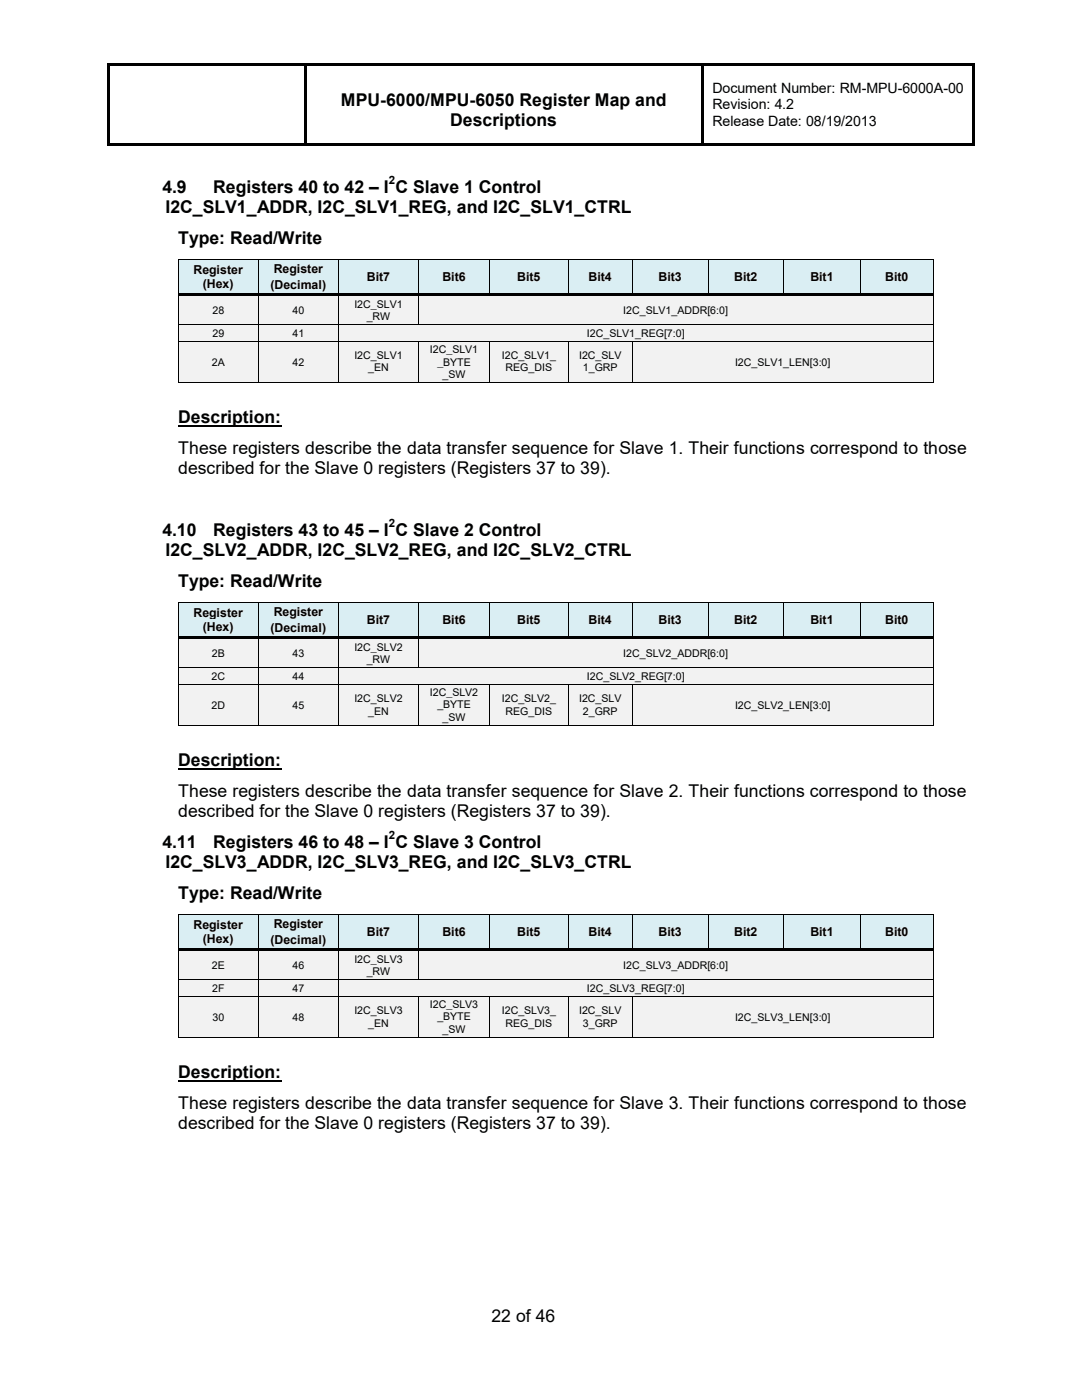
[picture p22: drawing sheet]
<svg xmlns="http://www.w3.org/2000/svg" width="216mm" height="279mm" viewBox="0 0 216 279" stroke-linecap="round" stroke-linejoin="round" font-family="sans-serif">
<defs><g id="words">
<g font-size="3.5">
<text x="68" y="21.1">MPU-6000/MPU-6050 Register Map and</text>
<text x="89.8" y="25.2">Descriptions</text>
<text x="32.4" y="38.5">4.9</text>
<text x="42.5" y="38.5">Registers 40 to 42 – I C Slave 1 Control</text>
<text x="33" y="42.6">I2C_SLV1_ADDR, I2C_SLV1_REG, and I2C_SLV1_CTRL</text>
<text x="35.6" y="48.7">Type: Read/Write</text>
<text x="35.6" y="84.4">Description:</text>
<text x="35.6" y="90.6">These registers describe the data transfer sequence for Slave 1. Their functions correspond to those</text>
<text x="35.6" y="94.6">described for the Slave 0 registers (Registers 37 to 39).</text>
<text x="32.4" y="107">4.10</text>
<text x="42.5" y="107">Registers 43 to 45 – I C Slave 2 Control</text>
<text x="33" y="111">I2C_SLV2_ADDR, I2C_SLV2_REG, and I2C_SLV2_CTRL</text>
<text x="35.6" y="117.2">Type: Read/Write</text>
<text x="35.6" y="152.8">Description:</text>
<text x="35.6" y="159">These registers describe the data transfer sequence for Slave 2. Their functions correspond to those</text>
<text x="35.6" y="163.1">described for the Slave 0 registers (Registers 37 to 39).</text>
<text x="32.4" y="169.2">4.11</text>
<text x="33" y="173.3">I2C_SLV3_ADDR, I2C_SLV3_REG, and I2C_SLV3_CTRL</text>
<text x="42.5" y="169.2">Registers 46 to 48 – I C Slave 3 Control</text>
<text x="35.6" y="179.4">Type: Read/Write</text>
<text x="35.6" y="215.1">Description:</text>
<text x="35.6" y="221.3">These registers describe the data transfer sequence for Slave 3. Their functions correspond to those</text>
<text x="35.6" y="225.4">described for the Slave 0 registers (Registers 37 to 39).</text>
<text x="98.1" y="263.8">22 of 46</text>
</g>
<g font-size="2.8">
<text x="142.1" y="18.6">Document Number: RM-MPU-6000A-00</text>
<text x="142.1" y="21.8">Revision: 4.2</text>
<text x="142.1" y="25.1">Release Date: 08/19/2013</text>
</g>
<g font-size="2.5">
<text x="38.6" y="54.6">Register</text>
<text x="40.5" y="57.5">(Hex)</text>
<text x="54" y="57.7">(Decimal)</text>
<text x="54.6" y="54.4">Register</text>
<text x="73.2" y="56.1">Bit7</text>
<text x="88.3" y="56.1">Bit6</text>
<text x="103.2" y="56.1">Bit5</text>
<text x="117.5" y="56.1">Bit4</text>
<text x="131.4" y="56.1">Bit3</text>
<text x="146.5" y="56.1">Bit2</text>
<text x="161.7" y="56.1">Bit1</text>
<text x="176.6" y="56.1">Bit0</text>
<text x="38.6" y="123.1">Register</text>
<text x="40.5" y="125.9">(Hex)</text>
<text x="54.6" y="122.9">Register</text>
<text x="73.2" y="124.5">Bit7</text>
<text x="88.3" y="124.5">Bit6</text>
<text x="103.2" y="124.5">Bit5</text>
<text x="117.5" y="124.5">Bit4</text>
<text x="131.4" y="124.5">Bit3</text>
<text x="146.5" y="124.5">Bit2</text>
<text x="161.7" y="124.5">Bit1</text>
<text x="176.6" y="124.5">Bit0</text>
<text x="54" y="126.1">(Decimal)</text>
<text x="38.6" y="185.3">Register</text>
<text x="54.6" y="185.1">Register</text>
<text x="40.5" y="188.2">(Hex)</text>
<text x="54" y="188.4">(Decimal)</text>
<text x="73.2" y="186.8">Bit7</text>
<text x="88.3" y="186.8">Bit6</text>
<text x="103.2" y="186.8">Bit5</text>
<text x="117.5" y="186.8">Bit4</text>
<text x="131.4" y="186.8">Bit3</text>
<text x="146.5" y="186.8">Bit2</text>
<text x="161.7" y="186.8">Bit1</text>
<text x="176.6" y="186.8">Bit0</text>
</g>
<g font-size="2.3">
<text x="77.6" y="36.7">2</text>
<text x="77.6" y="105.2">2</text>
<text x="77.6" y="167.5">2</text>
</g>
<g font-size="2.1">
<text x="42.4" y="62.7">28</text>
<text x="58.4" y="62.7">40</text>
<text x="70.7" y="61.4">I2C_SLV1</text>
<text x="73.2" y="63.8">_RW</text>
<text x="124.4" y="62.7">I2C_SLV1_ADDR[6:0]</text>
<text x="42.4" y="67.2">29</text>
<text x="58.4" y="67.2">41</text>
<text x="70.7" y="71.7">I2C_SLV1</text>
<text x="85.8" y="70.5">I2C_SLV1</text>
<text x="100.1" y="71.7">I2C_SLV1_</text>
<text x="115.5" y="71.7">I2C_SLV</text>
<text x="117.1" y="67.2">I2C_SLV1_REG[7:0]</text>
<text x="42.3" y="72.9">2A</text>
<text x="58.4" y="72.9">42</text>
<text x="73.5" y="74.1">_EN</text>
<text x="87.3" y="72.9">_BYTE</text>
<text x="88.3" y="75.4">_SW</text>
<text x="100.9" y="74.1">REG_DIS</text>
<text x="116.3" y="74.1">1_GRP</text>
<text x="146.7" y="72.9">I2C_SLV1_LEN[3:0]</text>
<text x="42.3" y="131.1">2B</text>
<text x="58.4" y="131.1">43</text>
<text x="70.7" y="129.9">I2C_SLV2</text>
<text x="124.4" y="131.1">I2C_SLV2_ADDR[6:0]</text>
<text x="42.2" y="135.7">2C</text>
<text x="58.4" y="135.7">44</text>
<text x="73.2" y="132.3">_RW</text>
<text x="117.1" y="135.7">I2C_SLV2_REG[7:0]</text>
<text x="42.2" y="141.4">2D</text>
<text x="58.4" y="141.4">45</text>
<text x="70.7" y="140.1">I2C_SLV2</text>
<text x="73.5" y="142.6">_EN</text>
<text x="85.8" y="138.9">I2C_SLV2</text>
<text x="87.3" y="141.4">_BYTE</text>
<text x="88.3" y="143.8">_SW</text>
<text x="100.1" y="140.1">I2C_SLV2_</text>
<text x="100.9" y="142.6">REG_DIS</text>
<text x="115.5" y="140.1">I2C_SLV</text>
<text x="116.3" y="142.6">2_GRP</text>
<text x="146.7" y="141.4">I2C_SLV2_LEN[3:0]</text>
<text x="42.3" y="193.4">2E</text>
<text x="42.3" y="197.9">2F</text>
<text x="58.4" y="193.4">46</text>
<text x="58.4" y="197.9">47</text>
<text x="70.7" y="192.1">I2C_SLV3</text>
<text x="73.2" y="194.6">_RW</text>
<text x="117.1" y="197.9">I2C_SLV3_REG[7:0]</text>
<text x="124.4" y="193.4">I2C_SLV3_ADDR[6:0]</text>
<text x="42.4" y="203.7">30</text>
<text x="58.4" y="203.7">48</text>
<text x="70.7" y="202.4">I2C_SLV3</text>
<text x="85.8" y="201.2">I2C_SLV3</text>
<text x="87.3" y="203.6">_BYTE</text>
<text x="100.1" y="202.4">I2C_SLV3_</text>
<text x="115.5" y="202.4">I2C_SLV</text>
<text x="146.7" y="203.7">I2C_SLV3_LEN[3:0]</text>
<text x="73.5" y="204.9">_EN</text>
<text x="88.3" y="206.1">_SW</text>
<text x="100.9" y="204.9">REG_DIS</text>
<text x="116.3" y="204.9">3_GRP</text>
</g>
</g></defs>
<g fill="#000">
<path d="M21.4 12.7h.5v.6h-.5z" fill-rule="evenodd"/>
<path d="M21.4 12.7h.5v.5h-.5z" fill-rule="evenodd"/>
<path d="M21.4 13.2h.5v15.4h-.5z" fill-rule="evenodd"/>
<path d="M21.9 12.7h38.7v.5h-38.7z" fill-rule="evenodd"/>
<path d="M60.6 13.2l.5 .1z" fill-rule="evenodd"/>
<path d="M60.6 12.7h.5v.5h-.5z" fill-rule="evenodd"/>
<path d="M60.6 13.2h.5v15.4h-.5z" fill-rule="evenodd"/>
<path d="M61.1 12.7h78.9v.5h-78.9z" fill-rule="evenodd"/>
<path d="M140 13.2l.5 .1z" fill-rule="evenodd"/>
<path d="M140 12.7h.5v.5h-.5z" fill-rule="evenodd"/>
<path d="M140 13.2h.5v15.4h-.5z" fill-rule="evenodd"/>
<path d="M140.5 12.7h53.5v.5h-53.5z" fill-rule="evenodd"/>
<path d="M194 12.7h.5v.6h-.5z" fill-rule="evenodd"/>
<path d="M194 12.7h.5v.5h-.5z" fill-rule="evenodd"/>
<path d="M194 13.2h.5v15.4h-.5z" fill-rule="evenodd"/>
<path d="M21.4 28.6h.5v.5h-.5z" fill-rule="evenodd"/>
<path d="M21.4 28.6h.5v.5h-.5z" fill-rule="evenodd"/>
<path d="M21.9 28.6h38.7v.5h-38.7z" fill-rule="evenodd"/>
<path d="M60.6 28.6h.5v.5h-.5z" fill-rule="evenodd"/>
<path d="M61.1 28.6h78.9v.5h-78.9z" fill-rule="evenodd"/>
<path d="M140 28.6h.5v.5h-.5z" fill-rule="evenodd"/>
<path d="M140.5 28.6h53.5v.5h-53.5z" fill-rule="evenodd"/>
<path d="M194 28.6h.5v.5h-.5z" fill-rule="evenodd"/>
<path d="M194 28.6h.5v.5h-.5z" fill-rule="evenodd"/>
</g>
<path d="M35.7 52h15.7" fill="none" stroke="#daeef3" stroke-width=".2"/>
<g fill="#daeef3">
<path d="M35.7 52h1.8v6.4h-1.8z" fill-rule="evenodd"/>
<path d="M49.6 52h1.8v6.4h-1.8z" fill-rule="evenodd"/>
</g>
<path d="M35.7 58.5h15.7" fill="none" stroke="#daeef3" stroke-width=".2"/>
<g fill="#daeef3">
<path d="M37.5 52h12.1v3.3h-12.1z" fill-rule="evenodd"/>
<path d="M37.5 55.3h12.1v3.1h-12.1z" fill-rule="evenodd"/>
<path d="M51.7 51.9h1.8v6.7h-1.8z" fill-rule="evenodd"/>
<path d="M65.6 51.9h1.8v6.7h-1.8z" fill-rule="evenodd"/>
<path d="M53.5 51.9h12.1v3.5h-12.1z" fill-rule="evenodd"/>
<path d="M53.5 55.4h12.1v3.2h-12.1z" fill-rule="evenodd"/>
<path d="M67.6 51.9h15.8v1.6h-15.8z" fill-rule="evenodd"/>
<path d="M67.6 53.5h1.8v3.5h-1.8z" fill-rule="evenodd"/>
<path d="M81.6 53.5h1.8v3.5h-1.8z" fill-rule="evenodd"/>
<path d="M67.6 57h15.8v1.6h-15.8z" fill-rule="evenodd"/>
<path d="M69.4 53.5h12.2v3.5h-12.2z" fill-rule="evenodd"/>
<path d="M83.6 51.9h14.1v1.6h-14.1z" fill-rule="evenodd"/>
<path d="M83.6 53.5h1.8v3.5h-1.8z" fill-rule="evenodd"/>
<path d="M95.9 53.5h1.8v3.5h-1.8z" fill-rule="evenodd"/>
<path d="M83.6 57h14.1v1.6h-14.1z" fill-rule="evenodd"/>
<path d="M85.4 53.5h10.5v3.5h-10.5z" fill-rule="evenodd"/>
<path d="M97.9 51.9h15.4v1.6h-15.4z" fill-rule="evenodd"/>
<path d="M97.9 53.5h1.8v3.5h-1.8z" fill-rule="evenodd"/>
<path d="M111.4 53.5h1.9v3.5h-1.9z" fill-rule="evenodd"/>
<path d="M97.9 57h15.4v1.6h-15.4z" fill-rule="evenodd"/>
<path d="M99.7 53.5h11.7v3.5h-11.7z" fill-rule="evenodd"/>
<path d="M113.5 51.9h12.6v1.6h-12.6z" fill-rule="evenodd"/>
<path d="M113.5 53.5h1.7v3.5h-1.7z" fill-rule="evenodd"/>
<path d="M124.3 53.5h1.8v3.5h-1.8z" fill-rule="evenodd"/>
<path d="M113.5 57h12.6v1.6h-12.6z" fill-rule="evenodd"/>
<path d="M115.2 53.5h9.1v3.5h-9.1z" fill-rule="evenodd"/>
<path d="M126.3 51.9h14.9v1.6h-14.9z" fill-rule="evenodd"/>
<path d="M126.3 53.5h1.8v3.5h-1.8z" fill-rule="evenodd"/>
<path d="M139.4 53.5h1.8v3.5h-1.8z" fill-rule="evenodd"/>
<path d="M126.3 57h14.9v1.6h-14.9z" fill-rule="evenodd"/>
<path d="M128.1 53.5h11.3v3.5h-11.3z" fill-rule="evenodd"/>
<path d="M141.4 51.9h14.9v1.6h-14.9z" fill-rule="evenodd"/>
<path d="M141.4 53.5h1.8v3.5h-1.8z" fill-rule="evenodd"/>
<path d="M154.5 53.5h1.8v3.5h-1.8z" fill-rule="evenodd"/>
<path d="M141.4 57h14.9v1.6h-14.9z" fill-rule="evenodd"/>
<path d="M143.2 53.5h11.3v3.5h-11.3z" fill-rule="evenodd"/>
<path d="M156.4 51.9h15.3v1.6h-15.3z" fill-rule="evenodd"/>
<path d="M156.4 53.5h1.9v3.5h-1.9z" fill-rule="evenodd"/>
<path d="M169.9 53.5h1.8v3.5h-1.8z" fill-rule="evenodd"/>
<path d="M156.4 57h15.3v1.6h-15.3z" fill-rule="evenodd"/>
<path d="M158.3 53.5h11.6v3.5h-11.6z" fill-rule="evenodd"/>
<path d="M171.9 51.9h14.2v1.6h-14.2z" fill-rule="evenodd"/>
<path d="M171.9 53.5h1.8v3.5h-1.8z" fill-rule="evenodd"/>
<path d="M184.3 53.5h1.8v3.5h-1.8z" fill-rule="evenodd"/>
<path d="M171.9 57h14.2v1.6h-14.2z" fill-rule="evenodd"/>
<path d="M173.7 53.5h10.6v3.5h-10.6z" fill-rule="evenodd"/>
</g>
<g fill="#000">
<path d="M35.5 51.7h.2v.2h-.2z" fill-rule="evenodd"/>
<path d="M35.5 51.7h.2v.2h-.2z" fill-rule="evenodd"/>
<path d="M51.5 51.7h.2v.2h-.2z" fill-rule="evenodd"/>
<path d="M67.4 51.7h.2v.2h-.2z" fill-rule="evenodd"/>
<path d="M83.5 51.7h.1v.2h-.1z" fill-rule="evenodd"/>
<path d="M97.7 51.7h.2v.2h-.2z" fill-rule="evenodd"/>
<path d="M113.3 51.7h.2v.2h-.2z" fill-rule="evenodd"/>
<path d="M126.1 51.7h.2v.2h-.2z" fill-rule="evenodd"/>
<path d="M141.2 51.7h.2v.2h-.2z" fill-rule="evenodd"/>
<path d="M156.3 51.7h.1v.2h-.1z" fill-rule="evenodd"/>
<path d="M171.7 51.7h.2v.2h-.2z" fill-rule="evenodd"/>
<path d="M186.1 51.7h.2v.2h-.2z" fill-rule="evenodd"/>
<path d="M186.1 51.7h.2v.2h-.2z" fill-rule="evenodd"/>
</g>
<g fill="none" stroke="#000" stroke-width=".2">
<path d="M35.6 51.9v6.7M35.7 51.8h15.8M51.6 51.9v6.7M51.7 51.8h15.7M67.5 51.9v6.7M67.6 51.8h15.9M83.5 51.9v6.7M83.6 51.8h14.1M97.8 51.9v6.7M97.9 51.8h15.4M113.4 51.9v6.7M113.5 51.8h12.6"/>
<path d="M126.2 51.9v6.7M126.3 51.8h14.9M141.3 51.9v6.7M141.4 51.8h14.9M156.4 51.9v6.7M156.4 51.8h15.3M171.8 51.9v6.7M171.9 51.8h14.2M186.2 51.9v6.7"/>
</g>
<g fill="#f2f2f2">
<path d="M35.7 59.1h15.7v1.2h-15.7z" fill-rule="evenodd"/>
<path d="M35.7 60.3h1.8v3.2h-1.8z" fill-rule="evenodd"/>
<path d="M49.6 60.3h1.8v3.2h-1.8z" fill-rule="evenodd"/>
<path d="M35.7 63.5h15.7v1.2h-15.7z" fill-rule="evenodd"/>
<path d="M37.5 60.3h12.1v3.2h-12.1z" fill-rule="evenodd"/>
<path d="M51.7 59.1h15.7v1.2h-15.7z" fill-rule="evenodd"/>
<path d="M51.7 60.3h1.8v3.2h-1.8z" fill-rule="evenodd"/>
<path d="M65.6 60.3h1.8v3.2h-1.8z" fill-rule="evenodd"/>
<path d="M51.7 63.5h15.7v1.2h-15.7z" fill-rule="evenodd"/>
<path d="M53.5 60.3h12.1v3.2h-12.1z" fill-rule="evenodd"/>
<path d="M67.6 59.1h1.8v5.6h-1.8z" fill-rule="evenodd"/>
<path d="M81.6 59.1h1.8v5.6h-1.8z" fill-rule="evenodd"/>
<path d="M69.4 59.1h12.2v2.8h-12.2z" fill-rule="evenodd"/>
<path d="M69.4 61.9h12.2v2.8h-12.2z" fill-rule="evenodd"/>
<path d="M83.6 59.1h102.5v1.2h-102.5z" fill-rule="evenodd"/>
<path d="M83.6 60.3h1.8v3.2h-1.8z" fill-rule="evenodd"/>
<path d="M184.3 60.3h1.8v3.2h-1.8z" fill-rule="evenodd"/>
<path d="M83.6 63.5h102.5v1.2h-102.5z" fill-rule="evenodd"/>
<path d="M85.4 60.3h98.9v3.2h-98.9z" fill-rule="evenodd"/>
</g>
<g fill="#000">
<path d="M35.5 58.6h.2v.5h-.2z" fill-rule="evenodd"/>
<path d="M35.7 58.6h15.8v.5h-15.8z" fill-rule="evenodd"/>
</g>
<path d="M35.7 59.1h15.8" fill="none" stroke="#f2f2f2" stroke-width=".2"/>
<path d="M51.7 59.1h.3z" fill-rule="evenodd" fill="#f2f2f2"/>
<g fill="#000">
<path d="M51.5 59.1h.2z" fill-rule="evenodd"/>
<path d="M51.5 58.6h.5v.5h-.5z" fill-rule="evenodd"/>
<path d="M52 58.6h15.4v.5h-15.4z" fill-rule="evenodd"/>
</g>
<path d="M52 59.1h15.4" fill="none" stroke="#f2f2f2" stroke-width=".2"/>
<path d="M67.6 59.1h.4z" fill-rule="evenodd" fill="#f2f2f2"/>
<g fill="#000">
<path d="M67.4 59.1h.2z" fill-rule="evenodd"/>
<path d="M67.4 58.6h.6v.5h-.6z" fill-rule="evenodd"/>
<path d="M68 58.6h15.5v.5h-15.5z" fill-rule="evenodd"/>
</g>
<path d="M68 59.1h15.5" fill="none" stroke="#f2f2f2" stroke-width=".2"/>
<path d="M83.6 59.1h.4z" fill-rule="evenodd" fill="#f2f2f2"/>
<g fill="#000">
<path d="M83.5 59.1h.1z" fill-rule="evenodd"/>
<path d="M83.5 58.6h.5v.5h-.5z" fill-rule="evenodd"/>
<path d="M84 58.6h13.7v.5h-13.7z" fill-rule="evenodd"/>
</g>
<path d="M84 59.1h13.7" fill="none" stroke="#f2f2f2" stroke-width=".2"/>
<path d="M97.7 59.1h.5z" fill-rule="evenodd" fill="#f2f2f2"/>
<g fill="#000">
<path d="M97.7 58.6h.5v.5h-.5z" fill-rule="evenodd"/>
<path d="M98.2 58.6h15.1v.5h-15.1z" fill-rule="evenodd"/>
</g>
<path d="M98.2 59.1h15.1" fill="none" stroke="#f2f2f2" stroke-width=".2"/>
<path d="M113.3 59.1h.5z" fill-rule="evenodd" fill="#f2f2f2"/>
<g fill="#000">
<path d="M113.3 58.6h.5v.5h-.5z" fill-rule="evenodd"/>
<path d="M113.8 58.6h12.3v.5h-12.3z" fill-rule="evenodd"/>
</g>
<path d="M113.8 59.1h12.3" fill="none" stroke="#f2f2f2" stroke-width=".2"/>
<path d="M126.1 59.1h.5z" fill-rule="evenodd" fill="#f2f2f2"/>
<g fill="#000">
<path d="M126.1 58.6h.5v.5h-.5z" fill-rule="evenodd"/>
<path d="M126.6 58.6h14.6v.5h-14.6z" fill-rule="evenodd"/>
</g>
<path d="M126.6 59.1h14.6" fill="none" stroke="#f2f2f2" stroke-width=".2"/>
<path d="M141.2 59.1h.5z" fill-rule="evenodd" fill="#f2f2f2"/>
<g fill="#000">
<path d="M141.2 58.6h.5v.5h-.5z" fill-rule="evenodd"/>
<path d="M141.7 58.6h14.6v.5h-14.6z" fill-rule="evenodd"/>
</g>
<path d="M141.7 59.1h14.6" fill="none" stroke="#f2f2f2" stroke-width=".2"/>
<path d="M156.3 59.1h.5z" fill-rule="evenodd" fill="#f2f2f2"/>
<g fill="#000">
<path d="M156.3 58.6h.5v.5h-.5z" fill-rule="evenodd"/>
<path d="M156.8 58.6h14.9v.5h-14.9z" fill-rule="evenodd"/>
</g>
<path d="M156.8 59.1h14.9" fill="none" stroke="#f2f2f2" stroke-width=".2"/>
<path d="M171.7 59.1h.5z" fill-rule="evenodd" fill="#f2f2f2"/>
<g fill="#000">
<path d="M171.7 58.6h.5v.5h-.5z" fill-rule="evenodd"/>
<path d="M172.2 58.6h13.9v.5h-13.9z" fill-rule="evenodd"/>
<path d="M186.1 58.6h.2v.5h-.2z" fill-rule="evenodd"/>
</g>
<path d="M172.2 59.1h13.9" fill="none" stroke="#f2f2f2" stroke-width=".2"/>
<path d="M35.6 59.1v5.6M51.6 59.1v5.6M67.5 59.1v5.6M83.5 59.1v5.6M186.2 59.1v5.6" fill="none" stroke="#000" stroke-width=".2"/>
<g fill="#f2f2f2">
<path d="M35.7 64.9h1.8v3.1h-1.8z" fill-rule="evenodd"/>
<path d="M49.6 64.9h1.8v3.1h-1.8z" fill-rule="evenodd"/>
<path d="M37.5 64.9h12.1v3.1h-12.1z" fill-rule="evenodd"/>
<path d="M51.7 64.9h1.8v3.1h-1.8z" fill-rule="evenodd"/>
<path d="M65.6 64.9h1.8v3.1h-1.8z" fill-rule="evenodd"/>
<path d="M53.5 64.9h12.1v3.1h-12.1z" fill-rule="evenodd"/>
<path d="M67.6 64.9h1.8v3.1h-1.8z" fill-rule="evenodd"/>
<path d="M184.3 64.9h1.8v3.1h-1.8z" fill-rule="evenodd"/>
<path d="M69.4 64.9h114.9v3.1h-114.9z" fill-rule="evenodd"/>
</g>
<g fill="#000">
<path d="M35.5 64.7h.2v.2h-.2z" fill-rule="evenodd"/>
<path d="M51.5 64.7h.2v.2h-.2z" fill-rule="evenodd"/>
<path d="M67.4 64.7h.2v.2h-.2z" fill-rule="evenodd"/>
<path d="M83.5 64.7h.1v.2h-.1z" fill-rule="evenodd"/>
<path d="M186.1 64.7h.2v.2h-.2z" fill-rule="evenodd"/>
</g>
<path d="M35.6 64.9v3.1M35.7 64.8h15.8M51.6 64.9v3.1M51.7 64.8h15.7M67.5 64.9v3.1M67.6 64.8h15.9M83.6 64.8h102.5M186.2 64.9v3.1" fill="none" stroke="#000" stroke-width=".2"/>
<g fill="#f2f2f2">
<path d="M35.7 68.2h15.7v2.4h-15.7z" fill-rule="evenodd"/>
<path d="M35.7 70.6h1.8v3.2h-1.8z" fill-rule="evenodd"/>
<path d="M49.6 70.6h1.8v3.2h-1.8z" fill-rule="evenodd"/>
<path d="M35.7 73.8h15.7v2.4h-15.7z" fill-rule="evenodd"/>
<path d="M37.5 70.6h12.1v3.2h-12.1z" fill-rule="evenodd"/>
<path d="M51.7 68.2h15.7v2.4h-15.7z" fill-rule="evenodd"/>
<path d="M51.7 70.6h1.8v3.2h-1.8z" fill-rule="evenodd"/>
<path d="M65.6 70.6h1.8v3.2h-1.8z" fill-rule="evenodd"/>
<path d="M51.7 73.8h15.7v2.4h-15.7z" fill-rule="evenodd"/>
<path d="M53.5 70.6h12.1v3.2h-12.1z" fill-rule="evenodd"/>
<path d="M67.6 68.2h15.8v1.2h-15.8z" fill-rule="evenodd"/>
<path d="M67.6 69.4h1.8v5.6h-1.8z" fill-rule="evenodd"/>
<path d="M81.6 69.4h1.8v5.6h-1.8z" fill-rule="evenodd"/>
<path d="M67.6 75h15.8v1.2h-15.8z" fill-rule="evenodd"/>
<path d="M69.4 69.4h12.2v2.8h-12.2z" fill-rule="evenodd"/>
<path d="M69.4 72.2h12.2v2.8h-12.2z" fill-rule="evenodd"/>
<path d="M83.6 68.2h1.8v8h-1.8z" fill-rule="evenodd"/>
<path d="M95.9 68.2h1.8v8h-1.8z" fill-rule="evenodd"/>
<path d="M85.4 68.2h10.5v2.8h-10.5z" fill-rule="evenodd"/>
<path d="M85.4 71h10.5v2.4h-10.5z" fill-rule="evenodd"/>
<path d="M85.4 73.4h10.5v2.8h-10.5z" fill-rule="evenodd"/>
<path d="M97.9 68.2h15.4v1.2h-15.4z" fill-rule="evenodd"/>
<path d="M97.9 69.4h1.8v5.6h-1.8z" fill-rule="evenodd"/>
<path d="M111.4 69.4h1.9v5.6h-1.9z" fill-rule="evenodd"/>
<path d="M97.9 75h15.4v1.2h-15.4z" fill-rule="evenodd"/>
<path d="M99.7 69.4h11.7v2.8h-11.7z" fill-rule="evenodd"/>
<path d="M99.7 72.2h11.7v2.8h-11.7z" fill-rule="evenodd"/>
<path d="M113.5 68.2h12.6v1.2h-12.6z" fill-rule="evenodd"/>
<path d="M113.5 69.4h1.7v5.6h-1.7z" fill-rule="evenodd"/>
<path d="M124.3 69.4h1.8v5.6h-1.8z" fill-rule="evenodd"/>
<path d="M113.5 75h12.6v1.2h-12.6z" fill-rule="evenodd"/>
<path d="M115.2 69.4h9.1v2.8h-9.1z" fill-rule="evenodd"/>
<path d="M115.2 72.2h9.1v2.8h-9.1z" fill-rule="evenodd"/>
<path d="M126.3 68.2h59.8v2.4h-59.8z" fill-rule="evenodd"/>
<path d="M126.3 70.6h1.8v3.2h-1.8z" fill-rule="evenodd"/>
<path d="M184.3 70.6h1.8v3.2h-1.8z" fill-rule="evenodd"/>
<path d="M126.3 73.8h59.8v2.4h-59.8z" fill-rule="evenodd"/>
<path d="M128.1 70.6h56.2v3.2h-56.2z" fill-rule="evenodd"/>
</g>
<g fill="#000">
<path d="M35.5 68h.2v.2h-.2z" fill-rule="evenodd"/>
<path d="M35.5 76.2h.2v.2h-.2z" fill-rule="evenodd"/>
<path d="M35.5 76.2h.2v.2h-.2z" fill-rule="evenodd"/>
<path d="M51.5 68h.2v.2h-.2z" fill-rule="evenodd"/>
<path d="M51.5 76.2h.2v.2h-.2z" fill-rule="evenodd"/>
<path d="M67.4 68h.2v.2h-.2z" fill-rule="evenodd"/>
<path d="M67.4 76.2h.2v.2h-.2z" fill-rule="evenodd"/>
<path d="M83.5 68h.1v.2h-.1z" fill-rule="evenodd"/>
<path d="M83.5 76.2h.1v.2h-.1z" fill-rule="evenodd"/>
<path d="M97.7 68h.2v.2h-.2z" fill-rule="evenodd"/>
<path d="M97.7 76.2h.2v.2h-.2z" fill-rule="evenodd"/>
<path d="M113.3 68h.2v.2h-.2z" fill-rule="evenodd"/>
<path d="M113.3 76.2h.2v.2h-.2z" fill-rule="evenodd"/>
<path d="M126.1 68h.2v.2h-.2z" fill-rule="evenodd"/>
<path d="M126.1 76.2h.2v.2h-.2z" fill-rule="evenodd"/>
<path d="M186.1 68h.2v.2h-.2z" fill-rule="evenodd"/>
<path d="M186.1 76.2h.2v.2h-.2z" fill-rule="evenodd"/>
<path d="M186.1 76.2h.2v.2h-.2z" fill-rule="evenodd"/>
</g>
<g fill="none" stroke="#000" stroke-width=".2">
<path d="M35.6 68.2v8M35.7 68.1h15.8M35.7 76.3h15.8M51.6 68.2v8M51.7 68.1h15.7M51.7 76.3h15.7M67.5 68.2v8M67.6 68.1h15.9M67.6 76.3h15.9M83.5 68.2v8M83.6 68.1h14.1M83.6 76.3h14.1"/>
<path d="M97.8 68.2v8M97.9 68.1h15.4M97.9 76.3h15.4M113.4 68.2v8M113.5 68.1h12.6M113.5 76.3h12.6M126.2 68.2v8M126.3 68.1h59.8M126.3 76.3h59.8M186.2 68.2v8"/>
</g>
<path d="M35.6 84.9h20.5" fill="none" stroke="#000" stroke-width=".38"/>
<path d="M35.7 120.4h15.7" fill="none" stroke="#daeef3" stroke-width=".2"/>
<g fill="#daeef3">
<path d="M35.7 120.5h1.8v6.4h-1.8z" fill-rule="evenodd"/>
<path d="M49.6 120.5h1.8v6.4h-1.8z" fill-rule="evenodd"/>
</g>
<path d="M35.7 127h15.7" fill="none" stroke="#daeef3" stroke-width=".2"/>
<g fill="#daeef3">
<path d="M37.5 120.5h12.1v3.2h-12.1z" fill-rule="evenodd"/>
<path d="M37.5 123.7h12.1v3.2h-12.1z" fill-rule="evenodd"/>
<path d="M51.7 120.3h1.8v6.8h-1.8z" fill-rule="evenodd"/>
<path d="M65.6 120.3h1.8v6.8h-1.8z" fill-rule="evenodd"/>
<path d="M53.5 120.3h12.1v3.5h-12.1z" fill-rule="evenodd"/>
<path d="M53.5 123.8h12.1v3.3h-12.1z" fill-rule="evenodd"/>
<path d="M67.6 120.3h15.8v1.6h-15.8z" fill-rule="evenodd"/>
<path d="M67.6 121.9h1.8v3.6h-1.8z" fill-rule="evenodd"/>
<path d="M81.6 121.9h1.8v3.6h-1.8z" fill-rule="evenodd"/>
<path d="M67.6 125.5h15.8v1.6h-15.8z" fill-rule="evenodd"/>
<path d="M69.4 121.9h12.2v3.6h-12.2z" fill-rule="evenodd"/>
<path d="M83.6 120.3h14.1v1.6h-14.1z" fill-rule="evenodd"/>
<path d="M83.6 121.9h1.8v3.6h-1.8z" fill-rule="evenodd"/>
<path d="M95.9 121.9h1.8v3.6h-1.8z" fill-rule="evenodd"/>
<path d="M83.6 125.5h14.1v1.6h-14.1z" fill-rule="evenodd"/>
<path d="M85.4 121.9h10.5v3.6h-10.5z" fill-rule="evenodd"/>
<path d="M97.9 120.3h15.4v1.6h-15.4z" fill-rule="evenodd"/>
<path d="M97.9 121.9h1.8v3.6h-1.8z" fill-rule="evenodd"/>
<path d="M111.4 121.9h1.9v3.6h-1.9z" fill-rule="evenodd"/>
<path d="M97.9 125.5h15.4v1.6h-15.4z" fill-rule="evenodd"/>
<path d="M99.7 121.9h11.7v3.6h-11.7z" fill-rule="evenodd"/>
<path d="M113.5 120.3h12.6v1.6h-12.6z" fill-rule="evenodd"/>
<path d="M113.5 121.9h1.7v3.6h-1.7z" fill-rule="evenodd"/>
<path d="M124.3 121.9h1.8v3.6h-1.8z" fill-rule="evenodd"/>
<path d="M113.5 125.5h12.6v1.6h-12.6z" fill-rule="evenodd"/>
<path d="M115.2 121.9h9.1v3.6h-9.1z" fill-rule="evenodd"/>
<path d="M126.3 120.3h14.9v1.6h-14.9z" fill-rule="evenodd"/>
<path d="M126.3 121.9h1.8v3.6h-1.8z" fill-rule="evenodd"/>
<path d="M139.4 121.9h1.8v3.6h-1.8z" fill-rule="evenodd"/>
<path d="M126.3 125.5h14.9v1.6h-14.9z" fill-rule="evenodd"/>
<path d="M128.1 121.9h11.3v3.6h-11.3z" fill-rule="evenodd"/>
<path d="M141.4 120.3h14.9v1.6h-14.9z" fill-rule="evenodd"/>
<path d="M141.4 121.9h1.8v3.6h-1.8z" fill-rule="evenodd"/>
<path d="M154.5 121.9h1.8v3.6h-1.8z" fill-rule="evenodd"/>
<path d="M141.4 125.5h14.9v1.6h-14.9z" fill-rule="evenodd"/>
<path d="M143.2 121.9h11.3v3.6h-11.3z" fill-rule="evenodd"/>
<path d="M156.4 120.3h15.3v1.6h-15.3z" fill-rule="evenodd"/>
<path d="M156.4 121.9h1.9v3.6h-1.9z" fill-rule="evenodd"/>
<path d="M169.9 121.9h1.8v3.6h-1.8z" fill-rule="evenodd"/>
<path d="M156.4 125.5h15.3v1.6h-15.3z" fill-rule="evenodd"/>
<path d="M158.3 121.9h11.6v3.6h-11.6z" fill-rule="evenodd"/>
<path d="M171.9 120.3h14.2v1.6h-14.2z" fill-rule="evenodd"/>
<path d="M171.9 121.9h1.8v3.6h-1.8z" fill-rule="evenodd"/>
<path d="M184.3 121.9h1.8v3.6h-1.8z" fill-rule="evenodd"/>
<path d="M171.9 125.5h14.2v1.6h-14.2z" fill-rule="evenodd"/>
<path d="M173.7 121.9h10.6v3.6h-10.6z" fill-rule="evenodd"/>
</g>
<g fill="#000">
<path d="M35.5 120.1h.2v.2h-.2z" fill-rule="evenodd"/>
<path d="M35.5 120.1h.2v.2h-.2z" fill-rule="evenodd"/>
<path d="M51.5 120.1h.2v.2h-.2z" fill-rule="evenodd"/>
<path d="M67.4 120.1h.2v.2h-.2z" fill-rule="evenodd"/>
<path d="M83.5 120.1h.1v.2h-.1z" fill-rule="evenodd"/>
<path d="M97.7 120.1h.2v.2h-.2z" fill-rule="evenodd"/>
<path d="M113.3 120.1h.2v.2h-.2z" fill-rule="evenodd"/>
<path d="M126.1 120.1h.2v.2h-.2z" fill-rule="evenodd"/>
<path d="M141.2 120.1h.2v.2h-.2z" fill-rule="evenodd"/>
<path d="M156.3 120.1h.1v.2h-.1z" fill-rule="evenodd"/>
<path d="M171.7 120.1h.2v.2h-.2z" fill-rule="evenodd"/>
<path d="M186.1 120.1h.2v.2h-.2z" fill-rule="evenodd"/>
<path d="M186.1 120.1h.2v.2h-.2z" fill-rule="evenodd"/>
</g>
<g fill="none" stroke="#000" stroke-width=".2">
<path d="M35.6 120.3v6.8M35.7 120.2h15.8M51.6 120.3v6.8M51.7 120.2h15.7M67.5 120.3v6.8M67.6 120.2h15.9M83.5 120.3v6.8M83.6 120.2h14.1M97.8 120.3v6.8M97.9 120.2h15.4M113.4 120.3v6.8M113.5 120.2h12.6"/>
<path d="M126.2 120.3v6.8M126.3 120.2h14.9M141.3 120.3v6.8M141.4 120.2h14.9M156.4 120.3v6.8M156.4 120.2h15.3M171.8 120.3v6.8M171.9 120.2h14.2M186.2 120.3v6.8"/>
</g>
<g fill="#f2f2f2">
<path d="M35.7 127.6h15.7v1.2h-15.7z" fill-rule="evenodd"/>
<path d="M35.7 128.8h1.8v3.1h-1.8z" fill-rule="evenodd"/>
<path d="M49.6 128.8h1.8v3.1h-1.8z" fill-rule="evenodd"/>
<path d="M35.7 131.9h15.7v1.3h-15.7z" fill-rule="evenodd"/>
<path d="M37.5 128.8h12.1v3.1h-12.1z" fill-rule="evenodd"/>
<path d="M51.7 127.6h15.7v1.2h-15.7z" fill-rule="evenodd"/>
<path d="M51.7 128.8h1.8v3.1h-1.8z" fill-rule="evenodd"/>
<path d="M65.6 128.8h1.8v3.1h-1.8z" fill-rule="evenodd"/>
<path d="M51.7 131.9h15.7v1.3h-15.7z" fill-rule="evenodd"/>
<path d="M53.5 128.8h12.1v3.1h-12.1z" fill-rule="evenodd"/>
<path d="M67.6 127.6h1.8v5.6h-1.8z" fill-rule="evenodd"/>
<path d="M81.6 127.6h1.8v5.6h-1.8z" fill-rule="evenodd"/>
<path d="M69.4 127.6h12.2v2.8h-12.2z" fill-rule="evenodd"/>
<path d="M69.4 130.4h12.2v2.8h-12.2z" fill-rule="evenodd"/>
<path d="M83.6 127.6h102.5v1.2h-102.5z" fill-rule="evenodd"/>
<path d="M83.6 128.8h1.8v3.1h-1.8z" fill-rule="evenodd"/>
<path d="M184.3 128.8h1.8v3.1h-1.8z" fill-rule="evenodd"/>
<path d="M83.6 131.9h102.5v1.3h-102.5z" fill-rule="evenodd"/>
<path d="M85.4 128.8h98.9v3.1h-98.9z" fill-rule="evenodd"/>
</g>
<g fill="#000">
<path d="M35.5 127.1h.2v.5h-.2z" fill-rule="evenodd"/>
<path d="M35.7 127.1h15.8v.5h-15.8z" fill-rule="evenodd"/>
</g>
<path d="M35.7 127.6h15.8" fill="none" stroke="#f2f2f2" stroke-width=".2"/>
<path d="M51.7 127.6h.3z" fill-rule="evenodd" fill="#f2f2f2"/>
<g fill="#000">
<path d="M51.5 127.6h.2z" fill-rule="evenodd"/>
<path d="M51.5 127.1h.5v.5h-.5z" fill-rule="evenodd"/>
<path d="M52 127.1h15.4v.5h-15.4z" fill-rule="evenodd"/>
</g>
<path d="M52 127.6h15.4" fill="none" stroke="#f2f2f2" stroke-width=".2"/>
<path d="M67.6 127.6h.4z" fill-rule="evenodd" fill="#f2f2f2"/>
<g fill="#000">
<path d="M67.4 127.6h.2z" fill-rule="evenodd"/>
<path d="M67.4 127.1h.6v.5h-.6z" fill-rule="evenodd"/>
<path d="M68 127.1h15.5v.5h-15.5z" fill-rule="evenodd"/>
</g>
<path d="M68 127.6h15.5" fill="none" stroke="#f2f2f2" stroke-width=".2"/>
<path d="M83.6 127.6h.4z" fill-rule="evenodd" fill="#f2f2f2"/>
<g fill="#000">
<path d="M83.5 127.6h.1z" fill-rule="evenodd"/>
<path d="M83.5 127.1h.5v.5h-.5z" fill-rule="evenodd"/>
<path d="M84 127.1h13.7v.5h-13.7z" fill-rule="evenodd"/>
</g>
<path d="M84 127.6h13.7" fill="none" stroke="#f2f2f2" stroke-width=".2"/>
<path d="M97.7 127.6h.5z" fill-rule="evenodd" fill="#f2f2f2"/>
<g fill="#000">
<path d="M97.7 127.1h.5v.5h-.5z" fill-rule="evenodd"/>
<path d="M98.2 127.1h15.1v.5h-15.1z" fill-rule="evenodd"/>
</g>
<path d="M98.2 127.6h15.1" fill="none" stroke="#f2f2f2" stroke-width=".2"/>
<path d="M113.3 127.6h.5z" fill-rule="evenodd" fill="#f2f2f2"/>
<g fill="#000">
<path d="M113.3 127.1h.5v.5h-.5z" fill-rule="evenodd"/>
<path d="M113.8 127.1h12.3v.5h-12.3z" fill-rule="evenodd"/>
</g>
<path d="M113.8 127.6h12.3" fill="none" stroke="#f2f2f2" stroke-width=".2"/>
<path d="M126.1 127.6h.5z" fill-rule="evenodd" fill="#f2f2f2"/>
<g fill="#000">
<path d="M126.1 127.1h.5v.5h-.5z" fill-rule="evenodd"/>
<path d="M126.6 127.1h14.6v.5h-14.6z" fill-rule="evenodd"/>
</g>
<path d="M126.6 127.6h14.6" fill="none" stroke="#f2f2f2" stroke-width=".2"/>
<path d="M141.2 127.6h.5z" fill-rule="evenodd" fill="#f2f2f2"/>
<g fill="#000">
<path d="M141.2 127.1h.5v.5h-.5z" fill-rule="evenodd"/>
<path d="M141.7 127.1h14.6v.5h-14.6z" fill-rule="evenodd"/>
</g>
<path d="M141.7 127.6h14.6" fill="none" stroke="#f2f2f2" stroke-width=".2"/>
<path d="M156.3 127.6h.5z" fill-rule="evenodd" fill="#f2f2f2"/>
<g fill="#000">
<path d="M156.3 127.1h.5v.5h-.5z" fill-rule="evenodd"/>
<path d="M156.8 127.1h14.9v.5h-14.9z" fill-rule="evenodd"/>
</g>
<path d="M156.8 127.6h14.9" fill="none" stroke="#f2f2f2" stroke-width=".2"/>
<path d="M171.7 127.6h.5z" fill-rule="evenodd" fill="#f2f2f2"/>
<g fill="#000">
<path d="M171.7 127.1h.5v.5h-.5z" fill-rule="evenodd"/>
<path d="M172.2 127.1h13.9v.5h-13.9z" fill-rule="evenodd"/>
<path d="M186.1 127.1h.2v.5h-.2z" fill-rule="evenodd"/>
</g>
<path d="M172.2 127.6h13.9" fill="none" stroke="#f2f2f2" stroke-width=".2"/>
<path d="M35.6 127.6v5.6M51.6 127.6v5.6M67.5 127.6v5.6M83.5 127.6v5.6M186.2 127.6v5.6" fill="none" stroke="#000" stroke-width=".2"/>
<g fill="#f2f2f2">
<path d="M35.7 133.3h1.8v3.2h-1.8z" fill-rule="evenodd"/>
<path d="M49.6 133.3h1.8v3.2h-1.8z" fill-rule="evenodd"/>
<path d="M37.5 133.3h12.1v3.2h-12.1z" fill-rule="evenodd"/>
<path d="M51.7 133.3h1.8v3.2h-1.8z" fill-rule="evenodd"/>
<path d="M65.6 133.3h1.8v3.2h-1.8z" fill-rule="evenodd"/>
<path d="M53.5 133.3h12.1v3.2h-12.1z" fill-rule="evenodd"/>
<path d="M67.6 133.3h1.8v3.2h-1.8z" fill-rule="evenodd"/>
<path d="M184.3 133.3h1.8v3.2h-1.8z" fill-rule="evenodd"/>
<path d="M69.4 133.3h114.9v3.2h-114.9z" fill-rule="evenodd"/>
</g>
<g fill="#000">
<path d="M35.5 133.2h.2v.1h-.2z" fill-rule="evenodd"/>
<path d="M51.5 133.2h.2v.1h-.2z" fill-rule="evenodd"/>
<path d="M67.4 133.2h.2v.1h-.2z" fill-rule="evenodd"/>
<path d="M83.5 133.2h.1v.1h-.1z" fill-rule="evenodd"/>
<path d="M186.1 133.2h.2v.1h-.2z" fill-rule="evenodd"/>
</g>
<path d="M35.6 133.3v3.2M35.7 133.2h15.8M51.6 133.3v3.2M51.7 133.2h15.7M67.5 133.3v3.2M67.6 133.2h15.9M83.6 133.2h102.5M186.2 133.3v3.2" fill="none" stroke="#000" stroke-width=".2"/>
<g fill="#f2f2f2">
<path d="M35.7 136.6h15.7v2.5h-15.7z" fill-rule="evenodd"/>
<path d="M35.7 139.1h1.8v3.1h-1.8z" fill-rule="evenodd"/>
<path d="M49.6 139.1h1.8v3.1h-1.8z" fill-rule="evenodd"/>
<path d="M35.7 142.2h15.7v2.4h-15.7z" fill-rule="evenodd"/>
<path d="M37.5 139.1h12.1v3.1h-12.1z" fill-rule="evenodd"/>
<path d="M51.7 136.6h15.7v2.5h-15.7z" fill-rule="evenodd"/>
<path d="M51.7 139.1h1.8v3.1h-1.8z" fill-rule="evenodd"/>
<path d="M65.6 139.1h1.8v3.1h-1.8z" fill-rule="evenodd"/>
<path d="M51.7 142.2h15.7v2.4h-15.7z" fill-rule="evenodd"/>
<path d="M53.5 139.1h12.1v3.1h-12.1z" fill-rule="evenodd"/>
<path d="M67.6 136.6h15.8v1.3h-15.8z" fill-rule="evenodd"/>
<path d="M67.6 137.9h1.8v5.5h-1.8z" fill-rule="evenodd"/>
<path d="M81.6 137.9h1.8v5.5h-1.8z" fill-rule="evenodd"/>
<path d="M67.6 143.4h15.8v1.2h-15.8z" fill-rule="evenodd"/>
<path d="M69.4 137.9h12.2v2.7h-12.2z" fill-rule="evenodd"/>
<path d="M69.4 140.6h12.2v2.8h-12.2z" fill-rule="evenodd"/>
<path d="M83.6 136.6h1.8v8h-1.8z" fill-rule="evenodd"/>
<path d="M95.9 136.6h1.8v8h-1.8z" fill-rule="evenodd"/>
<path d="M85.4 136.6h10.5v2.8h-10.5z" fill-rule="evenodd"/>
<path d="M85.4 139.4h10.5v2.5h-10.5z" fill-rule="evenodd"/>
<path d="M85.4 141.9h10.5v2.7h-10.5z" fill-rule="evenodd"/>
<path d="M97.9 136.6h15.4v1.3h-15.4z" fill-rule="evenodd"/>
<path d="M97.9 137.9h1.8v5.5h-1.8z" fill-rule="evenodd"/>
<path d="M111.4 137.9h1.9v5.5h-1.9z" fill-rule="evenodd"/>
<path d="M97.9 143.4h15.4v1.2h-15.4z" fill-rule="evenodd"/>
<path d="M99.7 137.9h11.7v2.7h-11.7z" fill-rule="evenodd"/>
<path d="M99.7 140.6h11.7v2.8h-11.7z" fill-rule="evenodd"/>
<path d="M113.5 136.6h12.6v1.3h-12.6z" fill-rule="evenodd"/>
<path d="M113.5 137.9h1.7v5.5h-1.7z" fill-rule="evenodd"/>
<path d="M124.3 137.9h1.8v5.5h-1.8z" fill-rule="evenodd"/>
<path d="M113.5 143.4h12.6v1.2h-12.6z" fill-rule="evenodd"/>
<path d="M115.2 137.9h9.1v2.7h-9.1z" fill-rule="evenodd"/>
<path d="M115.2 140.6h9.1v2.8h-9.1z" fill-rule="evenodd"/>
<path d="M126.3 136.6h59.8v2.5h-59.8z" fill-rule="evenodd"/>
<path d="M126.3 139.1h1.8v3.1h-1.8z" fill-rule="evenodd"/>
<path d="M184.3 139.1h1.8v3.1h-1.8z" fill-rule="evenodd"/>
<path d="M126.3 142.2h59.8v2.4h-59.8z" fill-rule="evenodd"/>
<path d="M128.1 139.1h56.2v3.1h-56.2z" fill-rule="evenodd"/>
</g>
<g fill="#000">
<path d="M35.5 136.5h.2v.1h-.2z" fill-rule="evenodd"/>
<path d="M51.5 136.5h.2v.1h-.2z" fill-rule="evenodd"/>
<path d="M67.4 136.5h.2v.1h-.2z" fill-rule="evenodd"/>
<path d="M83.5 136.5h.1v.1h-.1z" fill-rule="evenodd"/>
<path d="M97.7 136.5h.2v.1h-.2z" fill-rule="evenodd"/>
<path d="M113.3 136.5h.2v.1h-.2z" fill-rule="evenodd"/>
<path d="M126.1 136.5h.2v.1h-.2z" fill-rule="evenodd"/>
<path d="M186.1 136.5h.2v.1h-.2z" fill-rule="evenodd"/>
<path d="M35.5 144.7h.2v.1h-.2z" fill-rule="evenodd"/>
<path d="M35.5 144.7h.2v.1h-.2z" fill-rule="evenodd"/>
<path d="M51.5 144.7h.2v.1h-.2z" fill-rule="evenodd"/>
<path d="M67.4 144.7h.2v.1h-.2z" fill-rule="evenodd"/>
<path d="M83.5 144.7h.1v.1h-.1z" fill-rule="evenodd"/>
<path d="M97.7 144.7h.2v.1h-.2z" fill-rule="evenodd"/>
<path d="M113.3 144.7h.2v.1h-.2z" fill-rule="evenodd"/>
<path d="M126.1 144.7h.2v.1h-.2z" fill-rule="evenodd"/>
<path d="M186.1 144.7h.2v.1h-.2z" fill-rule="evenodd"/>
<path d="M186.1 144.7h.2v.1h-.2z" fill-rule="evenodd"/>
</g>
<g fill="none" stroke="#000" stroke-width=".2">
<path d="M35.6 136.6v8.1M35.7 136.5h15.8M51.6 136.6v8.1M51.7 136.5h15.7M67.5 136.6v8.1M67.6 136.5h15.9M83.5 136.6v8.1M83.6 136.5h14.1M97.8 136.6v8.1M97.9 136.5h15.4M113.4 136.6v8.1M113.5 136.5h12.6"/>
<path d="M126.2 136.6v8.1M126.3 136.5h59.8M186.2 136.6v8.1M35.7 144.8h15.8M51.7 144.8h15.7M67.6 144.8h15.9M83.6 144.8h14.1M97.9 144.8h15.4M113.5 144.8h12.6M126.3 144.8h59.8"/>
</g>
<path d="M35.6 153.4h20.5" fill="none" stroke="#000" stroke-width=".38"/>
<path d="M35.7 182.7h15.7" fill="none" stroke="#daeef3" stroke-width=".2"/>
<g fill="#daeef3">
<path d="M35.7 182.7h1.8v6.4h-1.8z" fill-rule="evenodd"/>
<path d="M49.6 182.7h1.8v6.4h-1.8z" fill-rule="evenodd"/>
</g>
<path d="M35.7 189.2h15.7" fill="none" stroke="#daeef3" stroke-width=".2"/>
<g fill="#daeef3">
<path d="M37.5 182.7h12.1v3.3h-12.1z" fill-rule="evenodd"/>
<path d="M37.5 186h12.1v3.1h-12.1z" fill-rule="evenodd"/>
<path d="M51.7 182.6h1.8v6.7h-1.8z" fill-rule="evenodd"/>
<path d="M65.6 182.6h1.8v6.7h-1.8z" fill-rule="evenodd"/>
<path d="M53.5 182.6h12.1v3.5h-12.1z" fill-rule="evenodd"/>
<path d="M53.5 186.1h12.1v3.2h-12.1z" fill-rule="evenodd"/>
<path d="M67.6 182.6h15.8v1.6h-15.8z" fill-rule="evenodd"/>
<path d="M67.6 184.2h1.8v3.5h-1.8z" fill-rule="evenodd"/>
<path d="M81.6 184.2h1.8v3.5h-1.8z" fill-rule="evenodd"/>
<path d="M67.6 187.7h15.8v1.6h-15.8z" fill-rule="evenodd"/>
<path d="M69.4 184.2h12.2v3.5h-12.2z" fill-rule="evenodd"/>
<path d="M83.6 182.6h14.1v1.6h-14.1z" fill-rule="evenodd"/>
<path d="M83.6 184.2h1.8v3.5h-1.8z" fill-rule="evenodd"/>
<path d="M95.9 184.2h1.8v3.5h-1.8z" fill-rule="evenodd"/>
<path d="M83.6 187.7h14.1v1.6h-14.1z" fill-rule="evenodd"/>
<path d="M85.4 184.2h10.5v3.5h-10.5z" fill-rule="evenodd"/>
<path d="M97.9 182.6h15.4v1.6h-15.4z" fill-rule="evenodd"/>
<path d="M97.9 184.2h1.8v3.5h-1.8z" fill-rule="evenodd"/>
<path d="M111.4 184.2h1.9v3.5h-1.9z" fill-rule="evenodd"/>
<path d="M97.9 187.7h15.4v1.6h-15.4z" fill-rule="evenodd"/>
<path d="M99.7 184.2h11.7v3.5h-11.7z" fill-rule="evenodd"/>
<path d="M113.5 182.6h12.6v1.6h-12.6z" fill-rule="evenodd"/>
<path d="M113.5 184.2h1.7v3.5h-1.7z" fill-rule="evenodd"/>
<path d="M124.3 184.2h1.8v3.5h-1.8z" fill-rule="evenodd"/>
<path d="M113.5 187.7h12.6v1.6h-12.6z" fill-rule="evenodd"/>
<path d="M115.2 184.2h9.1v3.5h-9.1z" fill-rule="evenodd"/>
<path d="M126.3 182.6h14.9v1.6h-14.9z" fill-rule="evenodd"/>
<path d="M126.3 184.2h1.8v3.5h-1.8z" fill-rule="evenodd"/>
<path d="M139.4 184.2h1.8v3.5h-1.8z" fill-rule="evenodd"/>
<path d="M126.3 187.7h14.9v1.6h-14.9z" fill-rule="evenodd"/>
<path d="M128.1 184.2h11.3v3.5h-11.3z" fill-rule="evenodd"/>
<path d="M141.4 182.6h14.9v1.6h-14.9z" fill-rule="evenodd"/>
<path d="M141.4 184.2h1.8v3.5h-1.8z" fill-rule="evenodd"/>
<path d="M154.5 184.2h1.8v3.5h-1.8z" fill-rule="evenodd"/>
<path d="M141.4 187.7h14.9v1.6h-14.9z" fill-rule="evenodd"/>
<path d="M143.2 184.2h11.3v3.5h-11.3z" fill-rule="evenodd"/>
<path d="M156.4 182.6h15.3v1.6h-15.3z" fill-rule="evenodd"/>
<path d="M156.4 184.2h1.9v3.5h-1.9z" fill-rule="evenodd"/>
<path d="M169.9 184.2h1.8v3.5h-1.8z" fill-rule="evenodd"/>
<path d="M156.4 187.7h15.3v1.6h-15.3z" fill-rule="evenodd"/>
<path d="M158.3 184.2h11.6v3.5h-11.6z" fill-rule="evenodd"/>
<path d="M171.9 182.6h14.2v1.6h-14.2z" fill-rule="evenodd"/>
<path d="M171.9 184.2h1.8v3.5h-1.8z" fill-rule="evenodd"/>
<path d="M184.3 184.2h1.8v3.5h-1.8z" fill-rule="evenodd"/>
<path d="M171.9 187.7h14.2v1.6h-14.2z" fill-rule="evenodd"/>
<path d="M173.7 184.2h10.6v3.5h-10.6z" fill-rule="evenodd"/>
</g>
<g fill="#000">
<path d="M35.5 182.4h.2v.2h-.2z" fill-rule="evenodd"/>
<path d="M35.5 182.4h.2v.2h-.2z" fill-rule="evenodd"/>
<path d="M51.5 182.4h.2v.2h-.2z" fill-rule="evenodd"/>
<path d="M67.4 182.4h.2v.2h-.2z" fill-rule="evenodd"/>
<path d="M83.5 182.4h.1v.2h-.1z" fill-rule="evenodd"/>
<path d="M97.7 182.4h.2v.2h-.2z" fill-rule="evenodd"/>
<path d="M113.3 182.4h.2v.2h-.2z" fill-rule="evenodd"/>
<path d="M126.1 182.4h.2v.2h-.2z" fill-rule="evenodd"/>
<path d="M141.2 182.4h.2v.2h-.2z" fill-rule="evenodd"/>
<path d="M156.3 182.4h.1v.2h-.1z" fill-rule="evenodd"/>
<path d="M171.7 182.4h.2v.2h-.2z" fill-rule="evenodd"/>
<path d="M186.1 182.4h.2v.2h-.2z" fill-rule="evenodd"/>
<path d="M186.1 182.4h.2v.2h-.2z" fill-rule="evenodd"/>
</g>
<g fill="none" stroke="#000" stroke-width=".2">
<path d="M35.6 182.6v6.7M35.7 182.5h15.8M51.6 182.6v6.7M51.7 182.5h15.7M67.5 182.6v6.7M67.6 182.5h15.9M83.5 182.6v6.7M83.6 182.5h14.1M97.8 182.6v6.7M97.9 182.5h15.4M113.4 182.6v6.7M113.5 182.5h12.6"/>
<path d="M126.2 182.6v6.7M126.3 182.5h14.9M141.3 182.6v6.7M141.4 182.5h14.9M156.4 182.6v6.7M156.4 182.5h15.3M171.8 182.6v6.7M171.9 182.5h14.2M186.2 182.6v6.7"/>
</g>
<g fill="#f2f2f2">
<path d="M35.7 189.8h15.7v1.3h-15.7z" fill-rule="evenodd"/>
<path d="M35.7 191.1h1.8v3.1h-1.8z" fill-rule="evenodd"/>
<path d="M49.6 191.1h1.8v3.1h-1.8z" fill-rule="evenodd"/>
<path d="M35.7 194.2h15.7v1.2h-15.7z" fill-rule="evenodd"/>
<path d="M37.5 191.1h12.1v3.1h-12.1z" fill-rule="evenodd"/>
<path d="M51.7 189.8h15.7v1.3h-15.7z" fill-rule="evenodd"/>
<path d="M51.7 191.1h1.8v3.1h-1.8z" fill-rule="evenodd"/>
<path d="M65.6 191.1h1.8v3.1h-1.8z" fill-rule="evenodd"/>
<path d="M51.7 194.2h15.7v1.2h-15.7z" fill-rule="evenodd"/>
<path d="M53.5 191.1h12.1v3.1h-12.1z" fill-rule="evenodd"/>
<path d="M67.6 189.8h1.8v5.6h-1.8z" fill-rule="evenodd"/>
<path d="M81.6 189.8h1.8v5.6h-1.8z" fill-rule="evenodd"/>
<path d="M69.4 189.8h12.2v2.8h-12.2z" fill-rule="evenodd"/>
<path d="M69.4 192.6h12.2v2.8h-12.2z" fill-rule="evenodd"/>
<path d="M83.6 189.8h102.5v1.3h-102.5z" fill-rule="evenodd"/>
<path d="M83.6 191.1h1.8v3.1h-1.8z" fill-rule="evenodd"/>
<path d="M184.3 191.1h1.8v3.1h-1.8z" fill-rule="evenodd"/>
<path d="M83.6 194.2h102.5v1.2h-102.5z" fill-rule="evenodd"/>
<path d="M85.4 191.1h98.9v3.1h-98.9z" fill-rule="evenodd"/>
</g>
<g fill="#000">
<path d="M35.5 189.3h.2v.5h-.2z" fill-rule="evenodd"/>
<path d="M35.7 189.3h15.8v.5h-15.8z" fill-rule="evenodd"/>
</g>
<path d="M35.7 189.8h15.8" fill="none" stroke="#f2f2f2" stroke-width=".2"/>
<path d="M51.7 189.8h.3z" fill-rule="evenodd" fill="#f2f2f2"/>
<g fill="#000">
<path d="M51.5 189.8h.2z" fill-rule="evenodd"/>
<path d="M51.5 189.3h.5v.5h-.5z" fill-rule="evenodd"/>
<path d="M52 189.3h15.4v.5h-15.4z" fill-rule="evenodd"/>
</g>
<path d="M52 189.8h15.4" fill="none" stroke="#f2f2f2" stroke-width=".2"/>
<path d="M67.6 189.8h.4z" fill-rule="evenodd" fill="#f2f2f2"/>
<g fill="#000">
<path d="M67.4 189.8h.2z" fill-rule="evenodd"/>
<path d="M67.4 189.3h.6v.5h-.6z" fill-rule="evenodd"/>
<path d="M68 189.3h15.5v.5h-15.5z" fill-rule="evenodd"/>
</g>
<path d="M68 189.8h15.5" fill="none" stroke="#f2f2f2" stroke-width=".2"/>
<path d="M83.6 189.8h.4z" fill-rule="evenodd" fill="#f2f2f2"/>
<g fill="#000">
<path d="M83.5 189.8h.1z" fill-rule="evenodd"/>
<path d="M83.5 189.3h.5v.5h-.5z" fill-rule="evenodd"/>
<path d="M84 189.3h13.7v.5h-13.7z" fill-rule="evenodd"/>
</g>
<path d="M84 189.8h13.7" fill="none" stroke="#f2f2f2" stroke-width=".2"/>
<path d="M97.7 189.8h.5z" fill-rule="evenodd" fill="#f2f2f2"/>
<g fill="#000">
<path d="M97.7 189.3h.5v.5h-.5z" fill-rule="evenodd"/>
<path d="M98.2 189.3h15.1v.5h-15.1z" fill-rule="evenodd"/>
</g>
<path d="M98.2 189.8h15.1" fill="none" stroke="#f2f2f2" stroke-width=".2"/>
<path d="M113.3 189.8h.5z" fill-rule="evenodd" fill="#f2f2f2"/>
<g fill="#000">
<path d="M113.3 189.3h.5v.5h-.5z" fill-rule="evenodd"/>
<path d="M113.8 189.3h12.3v.5h-12.3z" fill-rule="evenodd"/>
</g>
<path d="M113.8 189.8h12.3" fill="none" stroke="#f2f2f2" stroke-width=".2"/>
<path d="M126.1 189.8h.5z" fill-rule="evenodd" fill="#f2f2f2"/>
<g fill="#000">
<path d="M126.1 189.3h.5v.5h-.5z" fill-rule="evenodd"/>
<path d="M126.6 189.3h14.6v.5h-14.6z" fill-rule="evenodd"/>
</g>
<path d="M126.6 189.8h14.6" fill="none" stroke="#f2f2f2" stroke-width=".2"/>
<path d="M141.2 189.8h.5z" fill-rule="evenodd" fill="#f2f2f2"/>
<g fill="#000">
<path d="M141.2 189.3h.5v.5h-.5z" fill-rule="evenodd"/>
<path d="M141.7 189.3h14.6v.5h-14.6z" fill-rule="evenodd"/>
</g>
<path d="M141.7 189.8h14.6" fill="none" stroke="#f2f2f2" stroke-width=".2"/>
<path d="M156.3 189.8h.5z" fill-rule="evenodd" fill="#f2f2f2"/>
<g fill="#000">
<path d="M156.3 189.3h.5v.5h-.5z" fill-rule="evenodd"/>
<path d="M156.8 189.3h14.9v.5h-14.9z" fill-rule="evenodd"/>
</g>
<path d="M156.8 189.8h14.9" fill="none" stroke="#f2f2f2" stroke-width=".2"/>
<path d="M171.7 189.8h.5z" fill-rule="evenodd" fill="#f2f2f2"/>
<g fill="#000">
<path d="M171.7 189.3h.5v.5h-.5z" fill-rule="evenodd"/>
<path d="M172.2 189.3h13.9v.5h-13.9z" fill-rule="evenodd"/>
<path d="M186.1 189.3h.2v.5h-.2z" fill-rule="evenodd"/>
</g>
<path d="M172.2 189.8h13.9" fill="none" stroke="#f2f2f2" stroke-width=".2"/>
<path d="M35.6 189.8v5.6M51.6 189.8v5.6M67.5 189.8v5.6M83.5 189.8v5.6M186.2 189.8v5.6" fill="none" stroke="#000" stroke-width=".2"/>
<g fill="#f2f2f2">
<path d="M35.7 195.6h1.8v3.1h-1.8z" fill-rule="evenodd"/>
<path d="M49.6 195.6h1.8v3.1h-1.8z" fill-rule="evenodd"/>
<path d="M37.5 195.6h12.1v3.1h-12.1z" fill-rule="evenodd"/>
<path d="M51.7 195.6h1.8v3.1h-1.8z" fill-rule="evenodd"/>
<path d="M65.6 195.6h1.8v3.1h-1.8z" fill-rule="evenodd"/>
<path d="M53.5 195.6h12.1v3.1h-12.1z" fill-rule="evenodd"/>
<path d="M67.6 195.6h1.8v3.1h-1.8z" fill-rule="evenodd"/>
<path d="M184.3 195.6h1.8v3.1h-1.8z" fill-rule="evenodd"/>
<path d="M69.4 195.6h114.9v3.1h-114.9z" fill-rule="evenodd"/>
</g>
<g fill="#000">
<path d="M35.5 195.4h.2v.2h-.2z" fill-rule="evenodd"/>
<path d="M51.5 195.4h.2v.2h-.2z" fill-rule="evenodd"/>
<path d="M67.4 195.4h.2v.2h-.2z" fill-rule="evenodd"/>
<path d="M83.5 195.4h.1v.2h-.1z" fill-rule="evenodd"/>
<path d="M186.1 195.4h.2v.2h-.2z" fill-rule="evenodd"/>
</g>
<path d="M35.6 195.6v3.1M35.7 195.5h15.8M51.6 195.6v3.1M51.7 195.5h15.7M67.5 195.6v3.1M67.6 195.5h15.9M83.6 195.5h102.5M186.2 195.6v3.1" fill="none" stroke="#000" stroke-width=".2"/>
<g fill="#f2f2f2">
<path d="M35.7 198.9h15.7v2.5h-15.7z" fill-rule="evenodd"/>
<path d="M35.7 201.4h1.8v3.1h-1.8z" fill-rule="evenodd"/>
<path d="M49.6 201.4h1.8v3.1h-1.8z" fill-rule="evenodd"/>
<path d="M35.7 204.5h15.7v2.4h-15.7z" fill-rule="evenodd"/>
<path d="M37.5 201.4h12.1v3.1h-12.1z" fill-rule="evenodd"/>
<path d="M51.7 198.9h15.7v2.5h-15.7z" fill-rule="evenodd"/>
<path d="M51.7 201.4h1.8v3.1h-1.8z" fill-rule="evenodd"/>
<path d="M65.6 201.4h1.8v3.1h-1.8z" fill-rule="evenodd"/>
<path d="M51.7 204.5h15.7v2.4h-15.7z" fill-rule="evenodd"/>
<path d="M53.5 201.4h12.1v3.1h-12.1z" fill-rule="evenodd"/>
<path d="M67.6 198.9h15.8v1.2h-15.8z" fill-rule="evenodd"/>
<path d="M67.6 200.1h1.8v5.6h-1.8z" fill-rule="evenodd"/>
<path d="M81.6 200.1h1.8v5.6h-1.8z" fill-rule="evenodd"/>
<path d="M67.6 205.7h15.8v1.2h-15.8z" fill-rule="evenodd"/>
<path d="M69.4 200.1h12.2v2.8h-12.2z" fill-rule="evenodd"/>
<path d="M69.4 202.9h12.2v2.8h-12.2z" fill-rule="evenodd"/>
<path d="M83.6 198.9h1.8v8h-1.8z" fill-rule="evenodd"/>
<path d="M95.9 198.9h1.8v8h-1.8z" fill-rule="evenodd"/>
<path d="M85.4 198.9h10.5v2.8h-10.5z" fill-rule="evenodd"/>
<path d="M85.4 201.7h10.5v2.4h-10.5z" fill-rule="evenodd"/>
<path d="M85.4 204.1h10.5v2.8h-10.5z" fill-rule="evenodd"/>
<path d="M97.9 198.9h15.4v1.2h-15.4z" fill-rule="evenodd"/>
<path d="M97.9 200.1h1.8v5.6h-1.8z" fill-rule="evenodd"/>
<path d="M111.4 200.1h1.9v5.6h-1.9z" fill-rule="evenodd"/>
<path d="M97.9 205.7h15.4v1.2h-15.4z" fill-rule="evenodd"/>
<path d="M99.7 200.1h11.7v2.8h-11.7z" fill-rule="evenodd"/>
<path d="M99.7 202.9h11.7v2.8h-11.7z" fill-rule="evenodd"/>
<path d="M113.5 198.9h12.6v1.2h-12.6z" fill-rule="evenodd"/>
<path d="M113.5 200.1h1.7v5.6h-1.7z" fill-rule="evenodd"/>
<path d="M124.3 200.1h1.8v5.6h-1.8z" fill-rule="evenodd"/>
<path d="M113.5 205.7h12.6v1.2h-12.6z" fill-rule="evenodd"/>
<path d="M115.2 200.1h9.1v2.8h-9.1z" fill-rule="evenodd"/>
<path d="M115.2 202.9h9.1v2.8h-9.1z" fill-rule="evenodd"/>
<path d="M126.3 198.9h59.8v2.5h-59.8z" fill-rule="evenodd"/>
<path d="M126.3 201.4h1.8v3.1h-1.8z" fill-rule="evenodd"/>
<path d="M184.3 201.4h1.8v3.1h-1.8z" fill-rule="evenodd"/>
<path d="M126.3 204.5h59.8v2.4h-59.8z" fill-rule="evenodd"/>
<path d="M128.1 201.4h56.2v3.1h-56.2z" fill-rule="evenodd"/>
</g>
<g fill="#000">
<path d="M35.5 198.7h.2v.2h-.2z" fill-rule="evenodd"/>
<path d="M51.5 198.7h.2v.2h-.2z" fill-rule="evenodd"/>
<path d="M67.4 198.7h.2v.2h-.2z" fill-rule="evenodd"/>
<path d="M83.5 198.7h.1v.2h-.1z" fill-rule="evenodd"/>
<path d="M97.7 198.7h.2v.2h-.2z" fill-rule="evenodd"/>
<path d="M113.3 198.7h.2v.2h-.2z" fill-rule="evenodd"/>
<path d="M126.1 198.7h.2v.2h-.2z" fill-rule="evenodd"/>
<path d="M186.1 198.7h.2v.2h-.2z" fill-rule="evenodd"/>
<path d="M35.5 206.9h.2v.2h-.2z" fill-rule="evenodd"/>
<path d="M35.5 206.9h.2v.2h-.2z" fill-rule="evenodd"/>
<path d="M51.5 206.9h.2v.2h-.2z" fill-rule="evenodd"/>
<path d="M67.4 206.9h.2v.2h-.2z" fill-rule="evenodd"/>
<path d="M83.5 206.9h.1v.2h-.1z" fill-rule="evenodd"/>
<path d="M97.7 206.9h.2v.2h-.2z" fill-rule="evenodd"/>
<path d="M113.3 206.9h.2v.2h-.2z" fill-rule="evenodd"/>
<path d="M126.1 206.9h.2v.2h-.2z" fill-rule="evenodd"/>
<path d="M186.1 206.9h.2v.2h-.2z" fill-rule="evenodd"/>
<path d="M186.1 206.9h.2v.2h-.2z" fill-rule="evenodd"/>
</g>
<g fill="none" stroke="#000" stroke-width=".2">
<path d="M35.6 198.9v8M35.7 198.8h15.8M51.6 198.9v8M51.7 198.8h15.7M67.5 198.9v8M67.6 198.8h15.9M83.5 198.9v8M83.6 198.8h14.1M97.8 198.9v8M97.9 198.8h15.4M113.4 198.9v8M113.5 198.8h12.6"/>
<path d="M126.2 198.9v8M126.3 198.8h59.8M186.2 198.9v8M35.7 207h15.8M51.7 207h15.7M67.6 207h15.9M83.6 207h14.1M97.9 207h15.4M113.5 207h12.6M126.3 207h59.8"/>
</g>
<path d="M35.6 215.7h20.5" fill="none" stroke="#000" stroke-width=".38"/>
<use href="#words"/>
</svg>
